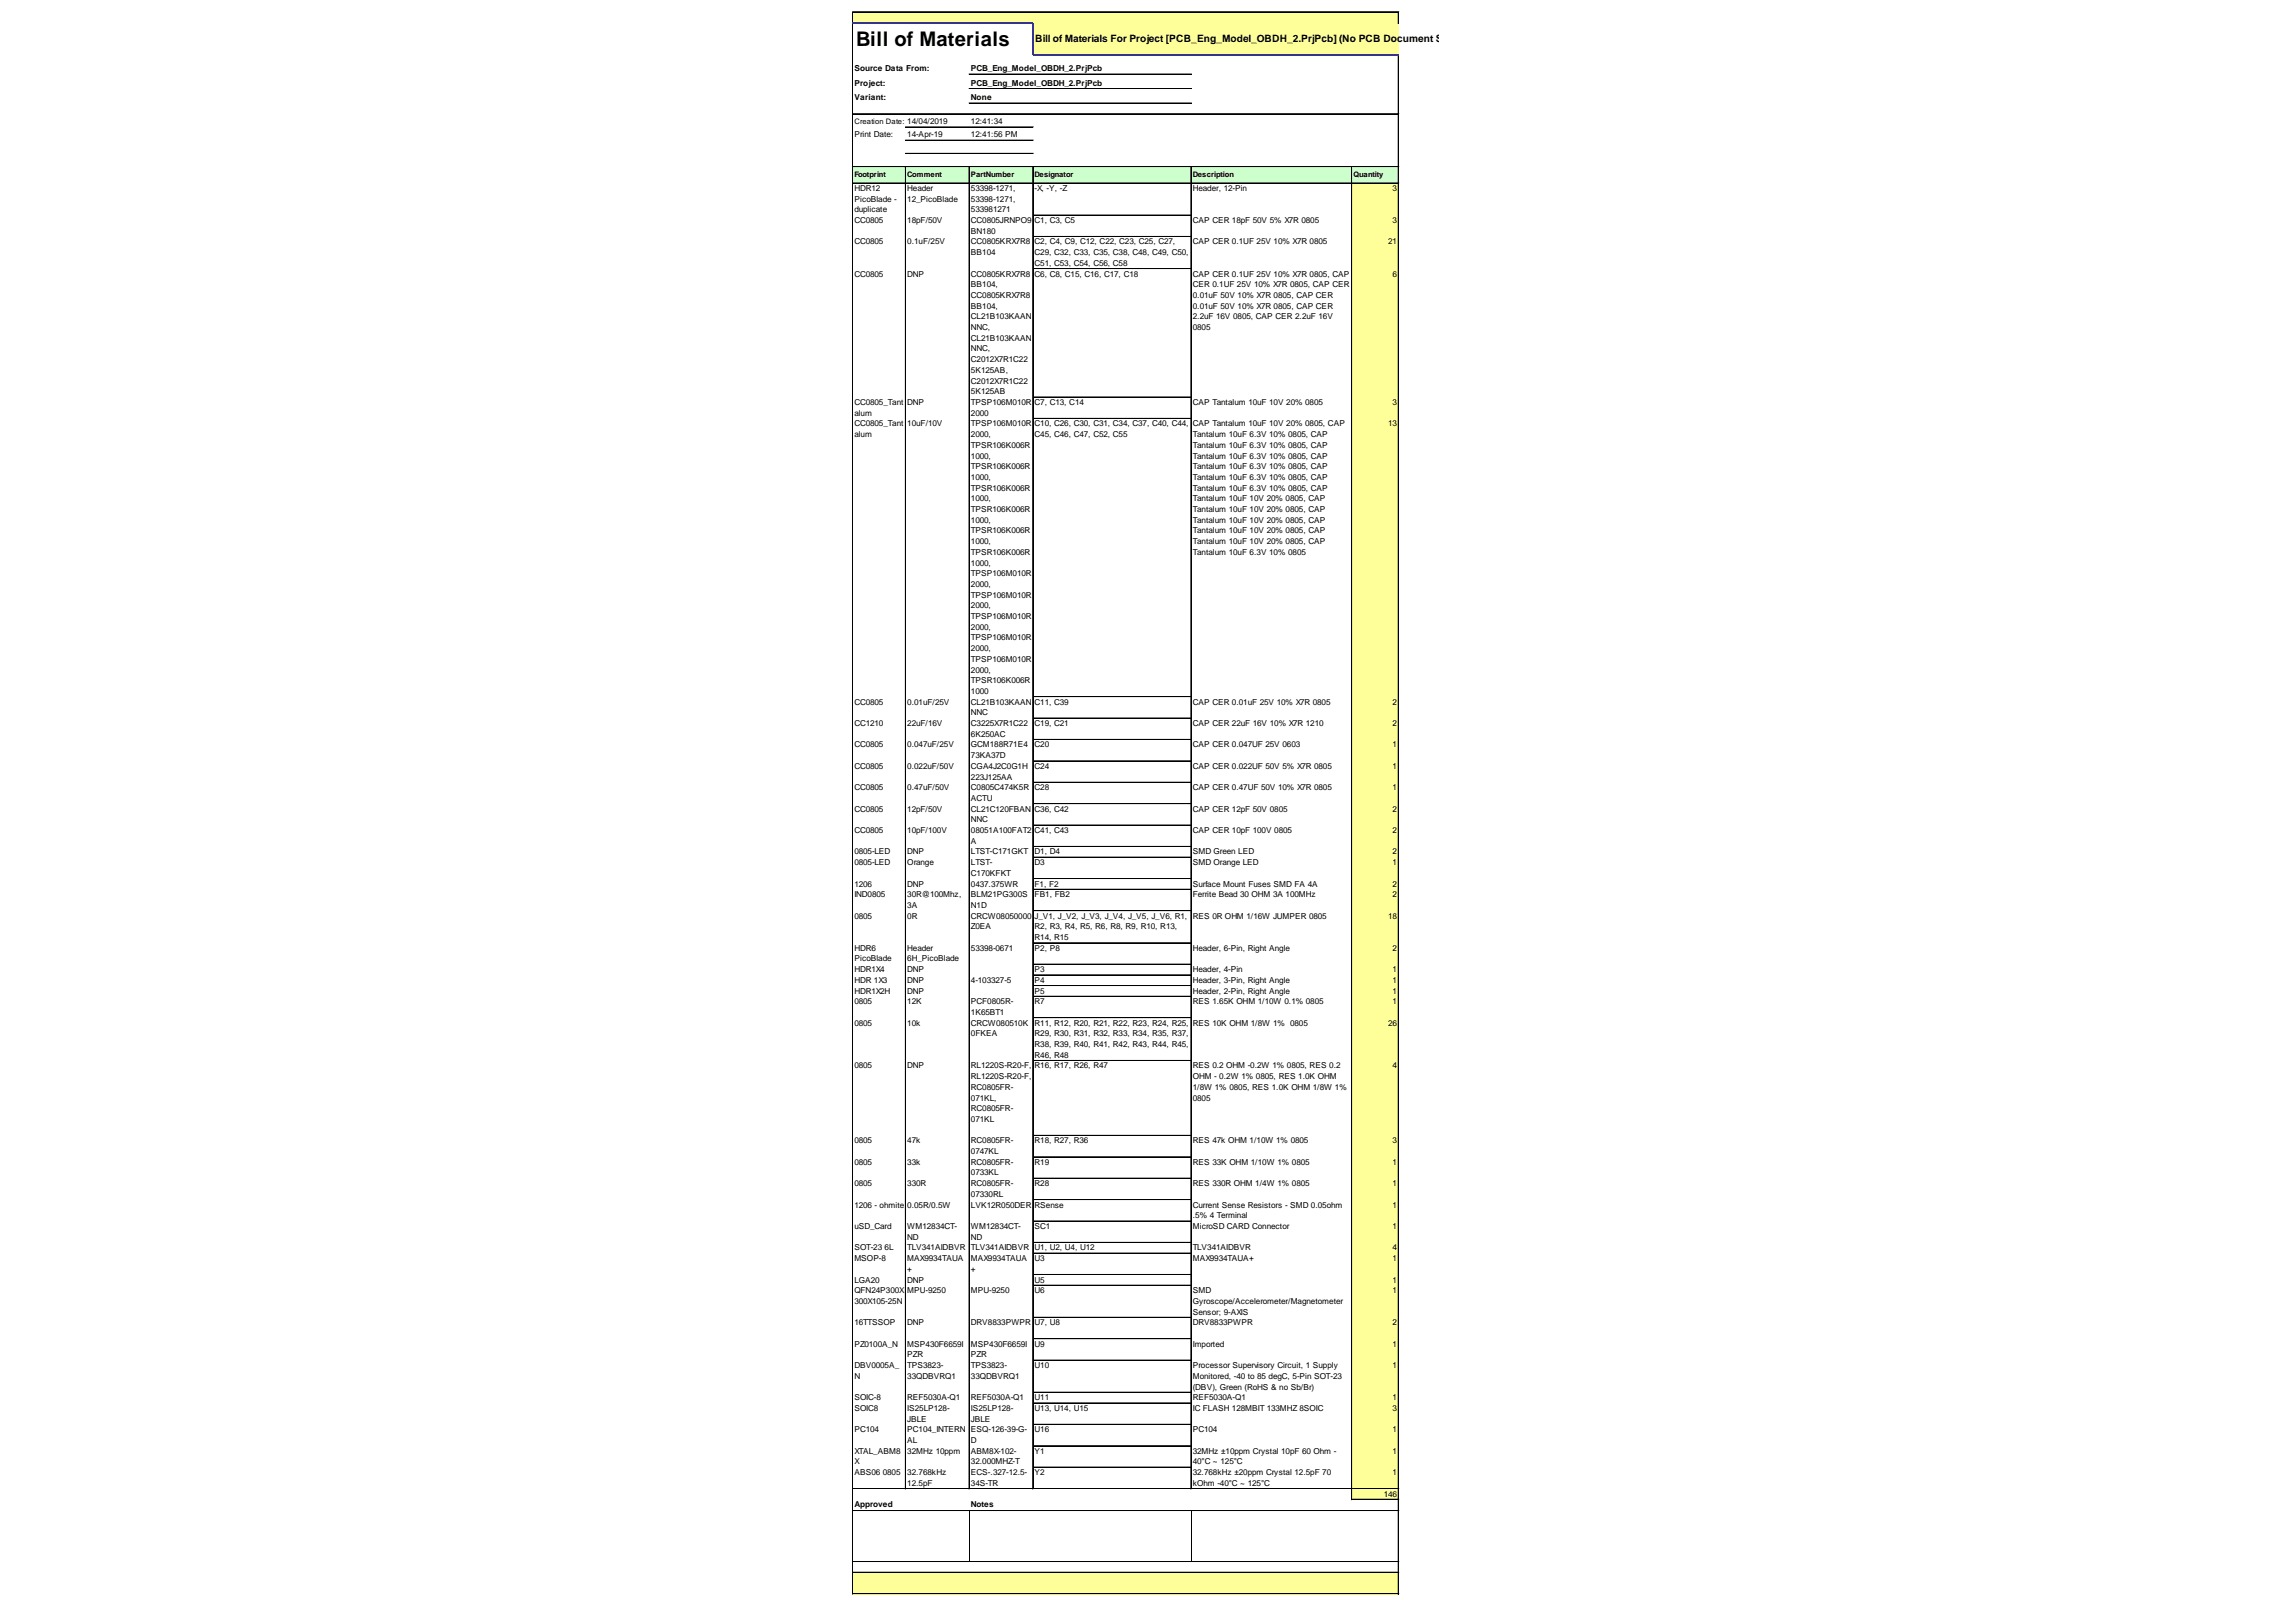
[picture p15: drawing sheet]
<svg xmlns="http://www.w3.org/2000/svg" width="297mm" height="210mm" viewBox="0 0 297 210" stroke-linecap="round" stroke-linejoin="round" font-family="sans-serif">
<defs><g id="words">
<text font-size="2.6" x="110.8" y="6">Bill of Materials</text>
<text font-size="1.3" x="133.9" y="5.5">Bill of Materials For Project [PCB_Eng_Model_OBDH_2.PrjPcb] (No PCB Document Selected)</text>
<g font-size="1.1">
<text x="110.5" y="9.2">Source Data From:</text>
<text x="110.5" y="11.1">Project:</text>
<text x="125.6" y="9.2">PCB_Eng_Model_OBDH_2.PrjPcb</text>
<text x="125.6" y="11.1">PCB_Eng_Model_OBDH_2.PrjPcb</text>
<text x="110.5" y="13">Variant:</text>
<text x="110.5" y="17.8">Print Date:</text>
<text x="117.4" y="17.8">14-Apr-19</text>
<text x="125.6" y="13">None</text>
<text x="125.6" y="16.1">12:41:34</text>
<text x="125.6" y="17.8">12:41:56 PM</text>
<text x="110.5" y="24.7">HDR12</text>
<text x="110.5" y="26.1">PicoBlade -</text>
<text x="110.5" y="27.5">duplicate</text>
<text x="110.5" y="28.9">CC0805</text>
<text x="117.4" y="24.7">Header</text>
<text x="117.4" y="26.1">12_PicoBlade</text>
<text x="117.4" y="28.9">18pF/50V</text>
<text x="125.6" y="24.7">53398-1271,</text>
<text x="125.6" y="26.1">53398-1271,</text>
<text x="125.6" y="27.5">533981271</text>
<text x="125.6" y="28.9">CC0805JRNPO9</text>
<text x="133.8" y="24.7">-X, -Y, -Z</text>
<text x="133.8" y="28.9">C1, C3, C5</text>
<text x="154.3" y="24.7">Header, 12-Pin</text>
<text x="154.3" y="28.9">CAP CER 18pF 50V 5% X7R 0805</text>
<text x="180.2" y="24.7">3</text>
<text x="180.2" y="28.9">3</text>
<text x="110.5" y="31.6">CC0805</text>
<text x="110.5" y="35.8">CC0805</text>
<text x="117.4" y="31.6">0.1uF/25V</text>
<text x="117.4" y="35.8">DNP</text>
<text x="125.6" y="30.3">BN180</text>
<text x="125.6" y="31.6">CC0805KRX7R8</text>
<text x="125.6" y="33">BB104</text>
<text x="125.6" y="35.8">CC0805KRX7R8</text>
<text x="133.8" y="31.6">C2, C4, C9, C12, C22, C23, C25, C27,</text>
<text x="133.8" y="33">C29, C32, C33, C35, C38, C48, C49, C50,</text>
<text x="133.8" y="34.4">C51, C53, C54, C56, C58</text>
<text x="133.8" y="35.8">C6, C8, C15, C16, C17, C18</text>
<text x="154.3" y="31.6">CAP CER 0.1UF 25V 10% X7R 0805</text>
<text x="154.3" y="35.8">CAP CER 0.1UF 25V 10% X7R 0805, CAP</text>
<text x="179.6" y="31.6">21</text>
<text x="180.2" y="35.8">6</text>
<text x="125.6" y="37.2">BB104,</text>
<text x="125.6" y="38.6">CC0805KRX7R8</text>
<text x="125.6" y="39.9">BB104,</text>
<text x="125.6" y="41.3">CL21B103KAAN</text>
<text x="154.3" y="37.2">CER 0.1UF 25V 10% X7R 0805, CAP CER</text>
<text x="154.3" y="38.6">0.01uF 50V 10% X7R 0805, CAP CER</text>
<text x="154.3" y="39.9">0.01uF 50V 10% X7R 0805, CAP CER</text>
<text x="154.3" y="41.3">2.2uF 16V 0805, CAP CER 2.2uF 16V</text>
<text x="125.6" y="42.7">NNC,</text>
<text x="125.6" y="44.1">CL21B103KAAN</text>
<text x="125.6" y="45.5">NNC,</text>
<text x="125.6" y="46.9">C2012X7R1C22</text>
<text x="154.3" y="42.7">0805</text>
<text x="110.5" y="52.4">CC0805_Tant</text>
<text x="110.5" y="53.8">alum</text>
<text x="117.4" y="52.4">DNP</text>
<text x="125.6" y="48.3">5K125AB,</text>
<text x="125.6" y="49.6">C2012X7R1C22</text>
<text x="125.6" y="51">5K125AB</text>
<text x="125.6" y="52.4">TPSP106M010R</text>
<text x="125.6" y="53.8">2000</text>
<text x="133.8" y="52.4">C7, C13, C14</text>
<text x="154.3" y="52.4">CAP Tantalum 10uF 10V 20% 0805</text>
<text x="180.2" y="52.4">3</text>
<text x="110.5" y="55.2">CC0805_Tant</text>
<text x="110.5" y="56.6">alum</text>
<text x="117.4" y="55.2">10uF/10V</text>
<text x="125.6" y="55.2">TPSP106M010R</text>
<text x="125.6" y="56.6">2000,</text>
<text x="125.6" y="58">TPSR106K006R</text>
<text x="125.6" y="59.3">1000,</text>
<text x="133.8" y="55.2">C10, C26, C30, C31, C34, C37, C40, C44,</text>
<text x="133.8" y="56.6">C45, C46, C47, C52, C55</text>
<text x="154.3" y="55.2">CAP Tantalum 10uF 10V 20% 0805, CAP</text>
<text x="154.3" y="56.6">Tantalum 10uF 6.3V 10% 0805, CAP</text>
<text x="154.3" y="58">Tantalum 10uF 6.3V 10% 0805, CAP</text>
<text x="154.3" y="59.3">Tantalum 10uF 6.3V 10% 0805, CAP</text>
<text x="179.6" y="55.2">13</text>
<text x="125.6" y="60.7">TPSR106K006R</text>
<text x="125.6" y="62.1">1000,</text>
<text x="125.6" y="63.5">TPSR106K006R</text>
<text x="125.6" y="64.9">1000,</text>
<text x="154.3" y="60.7">Tantalum 10uF 6.3V 10% 0805, CAP</text>
<text x="154.3" y="62.1">Tantalum 10uF 6.3V 10% 0805, CAP</text>
<text x="154.3" y="63.5">Tantalum 10uF 6.3V 10% 0805, CAP</text>
<text x="154.3" y="64.9">Tantalum 10uF 10V 20% 0805, CAP</text>
<text x="125.6" y="66.3">TPSR106K006R</text>
<text x="125.6" y="67.6">1000,</text>
<text x="125.6" y="69">TPSR106K006R</text>
<text x="125.6" y="70.4">1000,</text>
<text x="125.6" y="71.8">TPSR106K006R</text>
<text x="154.3" y="66.3">Tantalum 10uF 10V 20% 0805, CAP</text>
<text x="154.3" y="67.6">Tantalum 10uF 10V 20% 0805, CAP</text>
<text x="154.3" y="69">Tantalum 10uF 10V 20% 0805, CAP</text>
<text x="154.3" y="70.4">Tantalum 10uF 10V 20% 0805, CAP</text>
<text x="154.3" y="71.8">Tantalum 10uF 6.3V 10% 0805</text>
<text x="125.6" y="73.2">1000,</text>
<text x="125.6" y="74.6">TPSP106M010R</text>
<text x="125.6" y="76">2000,</text>
<text x="125.6" y="77.3">TPSP106M010R</text>
<text x="125.6" y="78.7">2000,</text>
<text x="125.6" y="80.1">TPSP106M010R</text>
<text x="125.6" y="81.5">2000,</text>
<text x="125.6" y="82.9">TPSP106M010R</text>
<text x="125.6" y="84.3">2000,</text>
<text x="125.6" y="85.6">TPSP106M010R</text>
<text x="125.6" y="87">2000,</text>
<text x="125.6" y="88.4">TPSR106K006R</text>
<text x="125.6" y="89.8">1000</text>
<text x="110.5" y="91.2">CC0805</text>
<text x="110.5" y="94">CC1210</text>
<text x="117.4" y="91.2">0.01uF/25V</text>
<text x="117.4" y="94">22uF/16V</text>
<text x="125.6" y="91.2">CL21B103KAAN</text>
<text x="125.6" y="92.6">NNC</text>
<text x="125.6" y="94">C3225X7R1C22</text>
<text x="125.6" y="95.3">6K250AC</text>
<text x="133.8" y="91.2">C11, C39</text>
<text x="133.8" y="94">C19, C21</text>
<text x="154.3" y="91.2">CAP CER 0.01uF 25V 10% X7R 0805</text>
<text x="154.3" y="94">CAP CER 22uF 16V 10% X7R 1210</text>
<text x="180.2" y="91.2">2</text>
<text x="180.2" y="94">2</text>
<text x="110.5" y="96.7">CC0805</text>
<text x="110.5" y="99.5">CC0805</text>
<text x="117.4" y="96.7">0.047uF/25V</text>
<text x="117.4" y="99.5">0.022uF/50V</text>
<text x="125.6" y="96.7">GCM188R71E4</text>
<text x="125.6" y="98.1">73KA37D</text>
<text x="125.6" y="99.5">CGA4J2C0G1H</text>
<text x="125.6" y="100.9">223J125AA</text>
<text x="133.8" y="96.7">C20</text>
<text x="133.8" y="99.5">C24</text>
<text x="154.3" y="96.7">CAP CER 0.047UF 25V 0603</text>
<text x="154.3" y="99.5">CAP CER 0.022UF 50V 5% X7R 0805</text>
<text x="180.2" y="96.7">1</text>
<text x="180.2" y="99.5">1</text>
<text x="110.5" y="102.3">CC0805</text>
<text x="110.5" y="105">CC0805</text>
<text x="110.5" y="107.8">CC0805</text>
<text x="117.4" y="102.3">0.47uF/50V</text>
<text x="117.4" y="105">12pF/50V</text>
<text x="117.4" y="107.8">10pF/100V</text>
<text x="125.6" y="102.3">C0805C474K5R</text>
<text x="125.6" y="103.7">ACTU</text>
<text x="125.6" y="105">CL21C120FBAN</text>
<text x="125.6" y="106.4">NNC</text>
<text x="125.6" y="107.8">08051A100FAT2</text>
<text x="133.8" y="102.3">C28</text>
<text x="133.8" y="105">C36, C42</text>
<text x="133.8" y="107.8">C41, C43</text>
<text x="154.3" y="102.3">CAP CER 0.47UF 50V 10% X7R 0805</text>
<text x="154.3" y="105">CAP CER 12pF 50V 0805</text>
<text x="154.3" y="107.8">CAP CER 10pF 100V 0805</text>
<text x="180.2" y="102.3">1</text>
<text x="180.2" y="105">2</text>
<text x="180.2" y="107.8">2</text>
<text x="110.5" y="110.6">0805-LED</text>
<text x="110.5" y="112">0805-LED</text>
<text x="117.4" y="110.6">DNP</text>
<text x="117.4" y="112">Orange</text>
<text x="125.6" y="109.2">A</text>
<text x="125.6" y="110.6">LTST-C171GKT</text>
<text x="125.6" y="112">LTST-</text>
<text x="125.6" y="113.3">C170KFKT</text>
<text x="133.8" y="110.6">D1, D4</text>
<text x="133.8" y="112">D3</text>
<text x="154.3" y="110.6">SMD Green LED</text>
<text x="154.3" y="112">SMD Orange LED</text>
<text x="180.2" y="110.6">2</text>
<text x="180.2" y="112">1</text>
<text x="110.5" y="114.7">1206</text>
<text x="110.5" y="116.1">IND0805</text>
<text x="110.5" y="118.9">0805</text>
<text x="117.4" y="114.7">DNP</text>
<text x="117.4" y="116.1">30R@100Mhz,</text>
<text x="117.4" y="117.5">3A</text>
<text x="117.4" y="118.9">0R</text>
<text x="125.6" y="114.7">0437.375WR</text>
<text x="125.6" y="116.1">BLM21PG300S</text>
<text x="125.6" y="117.5">N1D</text>
<text x="125.6" y="118.9">CRCW08050000</text>
<text x="133.8" y="114.7">F1, F2</text>
<text x="133.8" y="116.1">FB1, FB2</text>
<text x="133.8" y="118.9">J_V1, J_V2, J_V3, J_V4, J_V5, J_V6, R1,</text>
<text x="154.3" y="114.7">Surface Mount Fuses SMD FA 4A</text>
<text x="154.3" y="116.1">Ferrite Bead 30 OHM 3A 100MHz</text>
<text x="154.3" y="118.9">RES 0R OHM 1/16W JUMPER 0805</text>
<text x="179.6" y="118.9">18</text>
<text x="180.2" y="114.7">2</text>
<text x="180.2" y="116.1">2</text>
<text x="110.5" y="123">HDR6</text>
<text x="110.5" y="124.4">PicoBlade</text>
<text x="110.5" y="125.8">HDR1X4</text>
<text x="117.4" y="123">Header</text>
<text x="117.4" y="124.4">6H_PicoBlade</text>
<text x="117.4" y="125.8">DNP</text>
<text x="125.6" y="120.3">Z0EA</text>
<text x="125.6" y="123">53398-0671</text>
<text x="133.8" y="120.3">R2, R3, R4, R5, R6, R8, R9, R10, R13,</text>
<text x="133.8" y="121.7">R14, R15</text>
<text x="133.8" y="123">P2, P8</text>
<text x="133.8" y="125.8">P3</text>
<text x="154.3" y="123">Header, 6-Pin, Right Angle</text>
<text x="154.3" y="125.8">Header, 4-Pin</text>
<text x="180.2" y="123">2</text>
<text x="180.2" y="125.8">1</text>
<text x="110.5" y="127.2">HDR 1X3</text>
<text x="110.5" y="128.6">HDR1X2H</text>
<text x="110.5" y="130">0805</text>
<text x="117.4" y="127.2">DNP</text>
<text x="117.4" y="128.6">DNP</text>
<text x="117.4" y="130">12K</text>
<text x="125.6" y="127.2">4-103327-5</text>
<text x="125.6" y="130">PCF0805R-</text>
<text x="125.6" y="131.3">1K65BT1</text>
<text x="133.8" y="127.2">P4</text>
<text x="133.8" y="128.6">P5</text>
<text x="133.8" y="130">R7</text>
<text x="154.3" y="127.2">Header, 3-Pin, Right Angle</text>
<text x="154.3" y="128.6">Header, 2-Pin, Right Angle</text>
<text x="154.3" y="130">RES 1.65K OHM 1/10W 0.1% 0805</text>
<text x="180.2" y="127.2">1</text>
<text x="180.2" y="128.6">1</text>
<text x="180.2" y="130">1</text>
<text x="110.5" y="132.7">0805</text>
<text x="117.4" y="132.7">10k</text>
<text x="125.6" y="132.7">CRCW080510K</text>
<text x="125.6" y="134.1">0FKEA</text>
<text x="133.8" y="132.7">R11, R12, R20, R21, R22, R23, R24, R25,</text>
<text x="133.8" y="134.1">R29, R30, R31, R32, R33, R34, R35, R37,</text>
<text x="133.8" y="135.5">R38, R39, R40, R41, R42, R43, R44, R45,</text>
<text x="133.8" y="136.9">R46, R48</text>
<text x="154.3" y="132.7">RES 10K OHM 1/8W 1% 0805</text>
<text x="179.6" y="132.7">26</text>
<text x="110.5" y="138.3">0805</text>
<text x="117.4" y="138.3">DNP</text>
<text x="125.6" y="138.3">RL1220S-R20-F,</text>
<text x="125.6" y="139.7">RL1220S-R20-F,</text>
<text x="125.6" y="141">RC0805FR-</text>
<text x="125.6" y="142.4">071KL,</text>
<text x="125.6" y="143.8">RC0805FR-</text>
<text x="133.8" y="138.3">R16, R17, R26, R47</text>
<text x="154.3" y="138.3">RES 0.2 OHM -0.2W 1% 0805, RES 0.2</text>
<text x="154.3" y="139.7">OHM - 0.2W 1% 0805, RES 1.0K OHM</text>
<text x="154.3" y="141">1/8W 1% 0805, RES 1.0K OHM 1/8W 1%</text>
<text x="154.3" y="142.4">0805</text>
<text x="180.2" y="138.3">4</text>
<text x="110.5" y="148">0805</text>
<text x="117.4" y="148">47k</text>
<text x="125.6" y="145.2">071KL</text>
<text x="125.6" y="148">RC0805FR-</text>
<text x="125.6" y="149.4">0747KL</text>
<text x="133.8" y="148">R18, R27, R36</text>
<text x="154.3" y="148">RES 47k OHM 1/10W 1% 0805</text>
<text x="180.2" y="148">3</text>
<text x="110.5" y="150.7">0805</text>
<text x="110.5" y="153.5">0805</text>
<text x="117.4" y="150.7">33k</text>
<text x="117.4" y="153.5">330R</text>
<text x="125.6" y="150.7">RC0805FR-</text>
<text x="125.6" y="152.1">0733KL</text>
<text x="125.6" y="153.5">RC0805FR-</text>
<text x="125.6" y="154.9">07330RL</text>
<text x="133.8" y="150.7">R19</text>
<text x="133.8" y="153.5">R28</text>
<text x="154.3" y="150.7">RES 33K OHM 1/10W 1% 0805</text>
<text x="154.3" y="153.5">RES 330R OHM 1/4W 1% 0805</text>
<text x="180.2" y="150.7">1</text>
<text x="180.2" y="153.5">1</text>
<text x="110.5" y="156.3">1206 - ohmite</text>
<text x="110.5" y="159">uSD_Card</text>
<text x="110.5" y="161.8">SOT-23</text>
<text x="114.5" y="161.8">6L</text>
<text x="117.4" y="156.3">0.05R/0.5W</text>
<text x="117.4" y="159">WM12834CT-</text>
<text x="117.4" y="160.4">ND</text>
<text x="117.4" y="161.8">TLV341AIDBVR</text>
<text x="125.6" y="156.3">LVK12R050DER</text>
<text x="125.6" y="159">WM12834CT-</text>
<text x="125.6" y="160.4">ND</text>
<text x="125.6" y="161.8">TLV341AIDBVR</text>
<text x="133.8" y="156.3">RSense</text>
<text x="133.8" y="159">SC1</text>
<text x="133.8" y="161.8">U1, U2, U4, U12</text>
<text x="154.3" y="156.3">Current Sense Resistors - SMD 0.05ohm</text>
<text x="154.3" y="157.7">.5% 4 Terminal</text>
<text x="154.3" y="159">MicroSD CARD Connector</text>
<text x="154.3" y="161.8">TLV341AIDBVR</text>
<text x="180.2" y="156.3">1</text>
<text x="180.2" y="159">1</text>
<text x="180.2" y="161.8">4</text>
<text x="110.5" y="163.2">MSOP-8</text>
<text x="110.5" y="166">LGA20</text>
<text x="110.5" y="167.4">QFN24P300X</text>
<text x="117.4" y="163.2">MAX9934TAUA</text>
<text x="117.4" y="164.6">+</text>
<text x="117.4" y="166">DNP</text>
<text x="117.4" y="167.4">MPU-9250</text>
<text x="125.6" y="163.2">MAX9934TAUA</text>
<text x="125.6" y="164.6">+</text>
<text x="125.6" y="167.4">MPU-9250</text>
<text x="133.8" y="163.2">U3</text>
<text x="133.8" y="166">U5</text>
<text x="133.8" y="167.4">U6</text>
<text x="154.3" y="163.2">MAX9934TAUA+</text>
<text x="154.3" y="167.4">SMD</text>
<text x="180.2" y="163.2">1</text>
<text x="180.2" y="166">1</text>
<text x="180.2" y="167.4">1</text>
<text x="110.5" y="168.7">300X105-25N</text>
<text x="110.5" y="171.5">16TTSSOP</text>
<text x="117.4" y="171.5">DNP</text>
<text x="125.6" y="171.5">DRV8833PWPR</text>
<text x="133.8" y="171.5">U7, U8</text>
<text x="154.3" y="168.7">Gyroscope/Accelerometer/Magnetometer</text>
<text x="154.3" y="170.1">Sensor; 9-AXIS</text>
<text x="154.3" y="171.5">DRV8833PWPR</text>
<text x="180.2" y="171.5">2</text>
<text x="110.5" y="174.3">PZ0100A_N</text>
<text x="110.5" y="177">DBV0005A_</text>
<text x="110.5" y="178.4">N</text>
<text x="117.4" y="174.3">MSP430F6659I</text>
<text x="117.4" y="175.7">PZR</text>
<text x="117.4" y="177">TPS3823-</text>
<text x="117.4" y="178.4">33QDBVRQ1</text>
<text x="125.6" y="174.3">MSP430F6659I</text>
<text x="125.6" y="175.7">PZR</text>
<text x="125.6" y="177">TPS3823-</text>
<text x="125.6" y="178.4">33QDBVRQ1</text>
<text x="133.8" y="174.3">U9</text>
<text x="133.8" y="177">U10</text>
<text x="154.3" y="174.3">Imported</text>
<text x="154.3" y="177">Processor Supervisory Circuit, 1 Supply</text>
<text x="154.3" y="178.4">Monitored, -40 to 85 degC, 5-Pin SOT-23</text>
<text x="154.3" y="179.8">(DBV), Green (RoHS &amp; no Sb/Br)</text>
<text x="180.2" y="174.3">1</text>
<text x="180.2" y="177">1</text>
<text x="110.5" y="181.2">SOIC-8</text>
<text x="110.5" y="182.6">SOIC8</text>
<text x="110.5" y="185.4">PC104</text>
<text x="117.4" y="181.2">REF5030A-Q1</text>
<text x="117.4" y="182.6">IS25LP128-</text>
<text x="117.4" y="184">JBLE</text>
<text x="117.4" y="185.4">PC104_INTERN</text>
<text x="125.6" y="181.2">REF5030A-Q1</text>
<text x="125.6" y="182.6">IS25LP128-</text>
<text x="125.6" y="184">JBLE</text>
<text x="125.6" y="185.4">ESQ-126-39-G-</text>
<text x="133.8" y="181.2">U11</text>
<text x="133.8" y="182.6">U13, U14, U15</text>
<text x="133.8" y="185.4">U16</text>
<text x="154.3" y="181.2">REF5030A-Q1</text>
<text x="154.3" y="182.6">IC FLASH 128MBIT 133MHZ 8SOIC</text>
<text x="154.3" y="185.4">PC104</text>
<text x="180.2" y="181.2">1</text>
<text x="180.2" y="182.6">3</text>
<text x="180.2" y="185.4">1</text>
<text x="110.5" y="188.1">XTAL_ABM8</text>
<text x="110.5" y="189.5">X</text>
<text x="110.5" y="190.9">ABS06</text>
<text x="114.2" y="190.9">0805</text>
<text x="117.4" y="186.7">AL</text>
<text x="117.4" y="188.1">32MHz 10ppm</text>
<text x="117.4" y="190.9">32.768kHz</text>
<text x="125.6" y="186.7">D</text>
<text x="125.6" y="188.1">ABM8X-102-</text>
<text x="125.6" y="189.5">32.000MHZ-T</text>
<text x="125.6" y="190.9">ECS-.327-12.5-</text>
<text x="133.8" y="188.1">Y1</text>
<text x="133.8" y="190.9">Y2</text>
<text x="154.3" y="188.1">32MHz ±10ppm Crystal 10pF 60 Ohm -</text>
<text x="154.3" y="189.5">40°C ~ 125°C</text>
<text x="154.3" y="190.9">32.768kHz ±20ppm Crystal 12.5pF 70</text>
<text x="180.2" y="188.1">1</text>
<text x="180.2" y="190.9">1</text>
<text x="110.5" y="195.1">Approved</text>
<text x="117.4" y="192.3">12.5pF</text>
<text x="125.6" y="192.3">34S-TR</text>
<text x="125.6" y="195.1">Notes</text>
<text x="154.3" y="192.3">kOhm -40°C ~ 125°C</text>
<text x="179" y="193.7">146</text>
</g>
<g font-size="1">
<text x="110.5" y="16.1">Creation Date: 14/04/2019</text>
<text x="110.5" y="22.9">Footprint</text>
<text x="117.4" y="22.9">Comment</text>
<text x="125.6" y="22.9">PartNumber</text>
<text x="133.8" y="22.9">Designator</text>
<text x="154.3" y="22.9">Description</text>
<text x="175.1" y="22.9">Quantity</text>
</g>
</g></defs>
<g fill="#ff9">
<path d="M110.3 1.5h70.7v1.6h-70.7z"/>
<path d="M133.6 3h47.4v4.1h-47.4z"/>
</g>
<path d="M110.3 21.6h70.7v2.2h-70.7z" fill="#cfc"/>
<g fill="#ff9">
<path d="M174.9 23.7h6.1v4.2h-6.1z"/>
<path d="M174.9 27.8h6.1v2.9h-6.1z"/>
<path d="M174.9 30.6h6.1v4.2h-6.1z"/>
<path d="M174.9 34.8h6.1v16.7h-6.1z"/>
<path d="M174.9 51.4h6.1v2.8h-6.1z"/>
<path d="M174.9 54.1h6.1v36.1h-6.1z"/>
<path d="M174.9 90.1h6.1v2.9h-6.1z"/>
<path d="M174.9 92.9h6.1v2.9h-6.1z"/>
<path d="M174.9 95.7h6.1v2.8h-6.1z"/>
<path d="M174.9 98.5h6.1v2.8h-6.1z"/>
<path d="M174.9 101.2h6.1v2.9h-6.1z"/>
<path d="M174.9 104h6.1v2.8h-6.1z"/>
<path d="M174.9 106.8h6.1v2.8h-6.1z"/>
<path d="M174.9 109.5h6.1v1.5h-6.1z"/>
<path d="M174.9 110.9h6.1v2.9h-6.1z"/>
<path d="M174.9 113.7h6.1v1.5h-6.1z"/>
<path d="M174.9 115.1h6.1v2.8h-6.1z"/>
<path d="M174.9 117.8h6.1v4.3h-6.1z"/>
<path d="M174.9 122h6.1v2.9h-6.1z"/>
<path d="M174.9 124.8h6.1v1.4h-6.1z"/>
<path d="M174.9 126.2h6.1v1.4h-6.1z"/>
<path d="M174.9 127.5h6.1v66.6h-6.1z"/>
<path d="M110.3 203.5h70.7v2.8h-70.7z"/>
</g>
<g fill="none" stroke="#000" stroke-width=".13">
<path d="M110.3 1.5v1.4M110.3 3.1v203.2M110.4 1.5h70.6M110.4 1.6h70.6M110.4 14.7h70.6M110.4 14.8h70.6M117.1 16.4h16.6M117.1 16.5h16.6M117.1 18.1h16.6M117.1 18.2h16.6M117.1 19.8h16.6M117.1 19.9h16.6"/>
<path d="M125.4 9.6h28.7M125.4 11.5h28.7M125.4 13.3h28.7M125.4 13.4h28.7M180.9 1.6v1.5M180.9 7.1v199.2M110.4 21.6h70.6M110.4 23.7h70.6M117.1 21.6v171.1M117.2 21.6v171.1M125.4 21.6v171.1M133.6 21.6v171.1"/>
<path d="M133.7 27.8h20.4M133.7 27.9h20.4M133.7 30.6h20.4M133.7 34.8h20.4M154.1 21.6v171.1M174.9 21.6v172.5M133.7 51.4h20.4M133.7 54.1h20.4M133.7 54.2h20.4M133.7 90.1h20.4M133.7 90.2h20.4M133.7 92.9h20.4"/>
<path d="M133.7 93h20.4M133.7 95.7h20.4M133.7 98.5h20.4M133.7 101.2h20.4M133.7 101.3h20.4M133.7 104h20.4M133.7 106.8h20.4M133.7 109.5h20.4M133.7 109.6h20.4M133.7 110.9h20.4M133.7 111h20.4M133.7 113.7h20.4"/>
<path d="M133.7 115.1h20.4M133.7 117.8h20.4M133.7 117.9h20.4M133.7 122h20.4M133.7 124.8h20.4M133.7 126.2h20.4M133.7 127.5h20.4M133.7 127.6h20.4M133.7 128.9h20.4M133.7 129h20.4M133.7 131.7h20.4M133.7 137.2h20.4"/>
<path d="M133.7 137.3h20.4M133.7 146.9h20.4M133.7 147h20.4M133.7 149.7h20.4M133.7 152.5h20.4M133.7 155.2h20.4M133.7 155.3h20.4M133.7 158h20.4M133.7 160.8h20.4M133.7 162.2h20.4M133.7 164.9h20.4M133.7 165h20.4"/>
<path d="M133.7 166.3h20.4M133.7 166.4h20.4M133.7 170.5h20.4M133.7 173.2h20.4M133.7 173.3h20.4M133.7 176h20.4M110.4 192.6h70.6M110.4 192.7h70.6M110.4 195.5h70.6M125.4 195.6v6.5M133.7 180.2h20.4M133.7 181.5h20.4"/>
<path d="M133.7 181.6h20.4M133.7 184.3h20.4M133.7 184.4h20.4M133.7 187.1h20.4M133.7 189.9h20.4M154.1 195.6v6.5M174.9 194h6.1M174.9 194.1h6.1M110.4 202.1h70.6M110.4 203.5h70.6M110.4 206.2h70.6M110.4 206.3h70.6"/>
</g>
<path d="M110.3 1.5h.1v1.4h-.1zM180.9 1.6h.1v1.5h-.1z" fill="#000"/>
<path d="M110.3 3h23.4M133.6 3.1v4M133.7 7.1h47.3" fill="none" stroke="#339" stroke-width=".16"/>
<use href="#words"/>
</svg>
